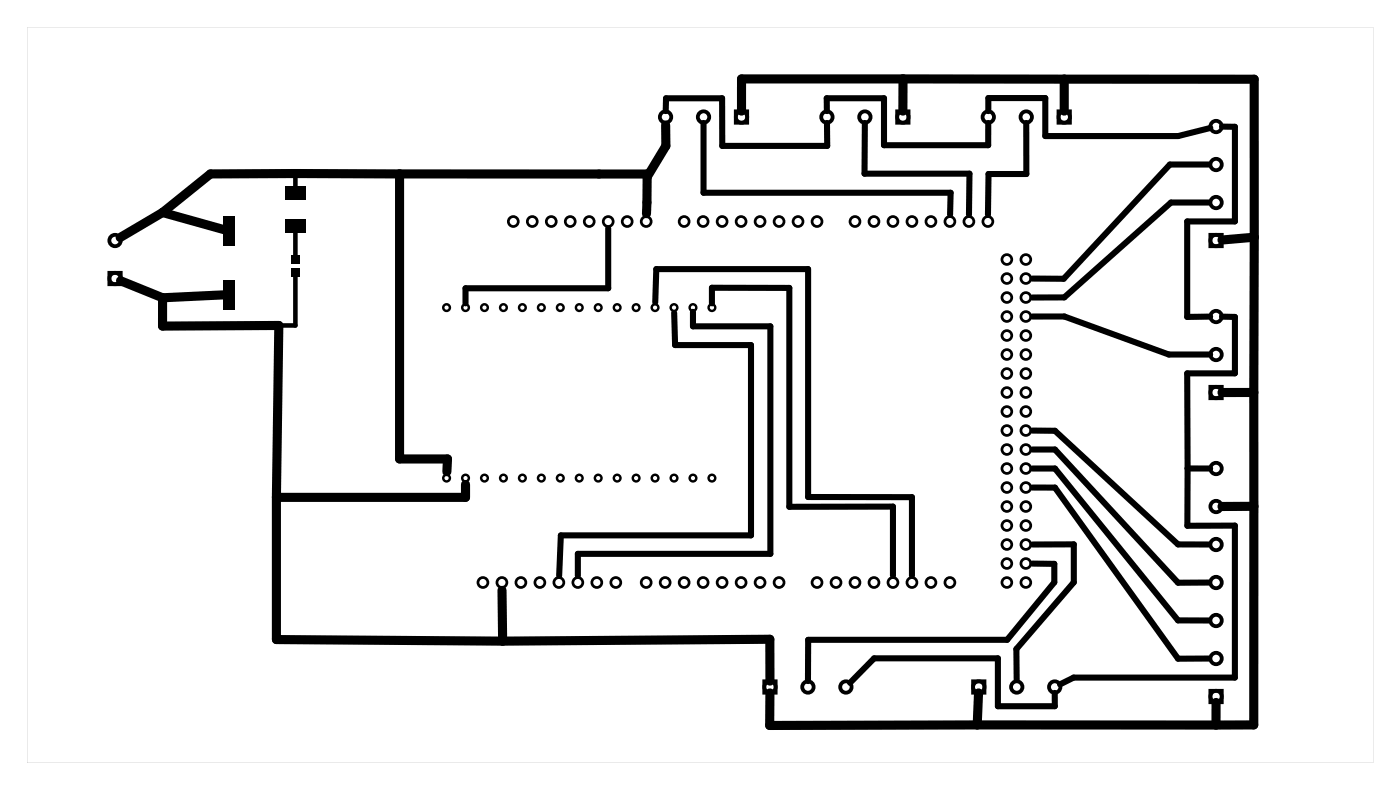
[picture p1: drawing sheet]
<svg xmlns="http://www.w3.org/2000/svg" width="187mm" height="105mm" viewBox="0 0 187 105" stroke-linecap="round" stroke-linejoin="round" font-family="sans-serif">
<g fill="#000">
<path d="M29.8 28.9h1.6v3.9h-1.6zM29.8 37.4h1.6v3.9h-1.6zM39 35.8h1.1v1.2h-1.1zM39 34.1h1.1v1.2h-1.1zM38.2 29.3h2.7v1.8h-2.7zM38.2 24.9h2.7v1.8h-2.7z"/>
<path d="M3.6 3.6v98.4h180.1v-98.4zM3.6 3.6h180.1v98.4h-180.1z"/>
</g>
<g fill="none" stroke="#000" stroke-width=".32">
<circle cx="59.8" cy="41.1" r=".45"/>
<circle cx="62.3" cy="41.1" r=".45"/>
<circle cx="64.8" cy="41.1" r=".45"/>
<circle cx="67.4" cy="41.1" r=".45"/>
<circle cx="69.9" cy="41.1" r=".45"/>
<circle cx="72.4" cy="41.1" r=".45"/>
<circle cx="75" cy="41.1" r=".45"/>
<circle cx="77.5" cy="41.1" r=".45"/>
<circle cx="80" cy="41.1" r=".45"/>
<circle cx="82.6" cy="41.1" r=".45"/>
<circle cx="85.1" cy="41.1" r=".45"/>
<circle cx="87.7" cy="41.1" r=".45"/>
<circle cx="90.2" cy="41.1" r=".45"/>
<circle cx="92.7" cy="41.1" r=".45"/>
<circle cx="95.3" cy="41.1" r=".45"/>
<circle cx="59.8" cy="63.9" r=".45"/>
<circle cx="62.3" cy="63.9" r=".45"/>
<circle cx="64.8" cy="63.9" r=".45"/>
<circle cx="67.4" cy="63.9" r=".45"/>
<circle cx="69.9" cy="63.9" r=".45"/>
<circle cx="72.4" cy="63.9" r=".45"/>
<circle cx="75" cy="63.9" r=".45"/>
<circle cx="77.5" cy="63.9" r=".45"/>
<circle cx="80" cy="63.9" r=".45"/>
<circle cx="82.6" cy="63.9" r=".45"/>
<circle cx="85.1" cy="63.9" r=".45"/>
<circle cx="87.7" cy="63.9" r=".45"/>
<circle cx="90.2" cy="63.9" r=".45"/>
<circle cx="92.7" cy="63.9" r=".45"/>
<circle cx="95.3" cy="63.9" r=".45"/>
</g>
<g fill="none" stroke="#000" stroke-width=".51">
<path d="M98.5 14.9h1.5v1.5h-1.5zM120 14.9h1.6v1.5h-1.6zM141.6 14.9h1.6v1.5h-1.6zM14.6 36.5h1.6v1.5h-1.6zM162 31.4h1.5v1.5h-1.5zM162 51.7h1.5v1.5h-1.5zM102.3 91.1h1.5v1.5h-1.5zM130.2 91.1h1.5v1.5h-1.5zM162 92.4h1.5v1.5h-1.5z"/>
<circle cx="89.1" cy="15.6" r=".76"/>
<circle cx="94.1" cy="15.6" r=".76"/>
<circle cx="99.2" cy="15.6" r=".76"/>
<circle cx="110.6" cy="15.6" r=".76"/>
<circle cx="115.7" cy="15.6" r=".76"/>
<circle cx="120.8" cy="15.6" r=".76"/>
<circle cx="132.2" cy="15.6" r=".76"/>
<circle cx="137.3" cy="15.6" r=".76"/>
<circle cx="142.4" cy="15.6" r=".76"/>
<circle cx="162.7" cy="16.9" r=".76"/>
<circle cx="15.4" cy="32.2" r=".76"/>
<circle cx="15.4" cy="37.2" r=".76"/>
<circle cx="162.7" cy="27.1" r=".76"/>
<circle cx="162.7" cy="22" r=".76"/>
<circle cx="162.7" cy="32.2" r=".76"/>
<circle cx="162.7" cy="47.4" r=".76"/>
<circle cx="162.7" cy="42.3" r=".76"/>
<circle cx="162.7" cy="52.5" r=".76"/>
<circle cx="162.7" cy="77.9" r=".76"/>
<circle cx="162.7" cy="72.8" r=".76"/>
<circle cx="162.7" cy="67.7" r=".76"/>
<circle cx="162.7" cy="62.6" r=".76"/>
<circle cx="103" cy="91.8" r=".76"/>
<circle cx="108.1" cy="91.8" r=".76"/>
<circle cx="113.2" cy="91.8" r=".76"/>
<circle cx="131" cy="91.8" r=".76"/>
<circle cx="136" cy="91.8" r=".76"/>
<circle cx="141.1" cy="91.8" r=".76"/>
<circle cx="162.7" cy="88" r=".76"/>
<circle cx="162.7" cy="83" r=".76"/>
<circle cx="162.7" cy="93.1" r=".76"/>
</g>
<g fill="none" stroke="#000" stroke-width=".36">
<circle cx="68.7" cy="29.6" r=".66"/>
<circle cx="71.2" cy="29.6" r=".66"/>
<circle cx="73.8" cy="29.6" r=".66"/>
<circle cx="76.3" cy="29.6" r=".66"/>
<circle cx="78.8" cy="29.6" r=".66"/>
<circle cx="81.4" cy="29.6" r=".66"/>
<circle cx="83.9" cy="29.6" r=".66"/>
<circle cx="86.5" cy="29.6" r=".66"/>
<circle cx="91.5" cy="29.6" r=".66"/>
<circle cx="94.1" cy="29.6" r=".66"/>
<circle cx="96.6" cy="29.6" r=".66"/>
<circle cx="99.2" cy="29.6" r=".66"/>
<circle cx="101.7" cy="29.6" r=".66"/>
<circle cx="104.2" cy="29.6" r=".66"/>
<circle cx="106.8" cy="29.6" r=".66"/>
<circle cx="109.3" cy="29.6" r=".66"/>
<circle cx="114.4" cy="29.6" r=".66"/>
<circle cx="116.9" cy="29.6" r=".66"/>
<circle cx="119.5" cy="29.6" r=".66"/>
<circle cx="122" cy="29.6" r=".66"/>
<circle cx="124.6" cy="29.6" r=".66"/>
<circle cx="127.1" cy="29.6" r=".66"/>
<circle cx="129.6" cy="29.6" r=".66"/>
<circle cx="132.2" cy="29.6" r=".66"/>
<circle cx="134.7" cy="39.8" r=".66"/>
<circle cx="134.7" cy="37.2" r=".66"/>
<circle cx="134.7" cy="34.7" r=".66"/>
<circle cx="137.3" cy="39.8" r=".66"/>
<circle cx="137.3" cy="37.2" r=".66"/>
<circle cx="137.3" cy="34.7" r=".66"/>
<circle cx="134.7" cy="42.3" r=".66"/>
<circle cx="134.7" cy="52.5" r=".66"/>
<circle cx="134.7" cy="55" r=".66"/>
<circle cx="134.7" cy="49.9" r=".66"/>
<circle cx="134.7" cy="47.4" r=".66"/>
<circle cx="134.7" cy="44.9" r=".66"/>
<circle cx="134.7" cy="57.6" r=".66"/>
<circle cx="137.3" cy="42.3" r=".66"/>
<circle cx="137.3" cy="52.5" r=".66"/>
<circle cx="137.3" cy="44.9" r=".66"/>
<circle cx="137.3" cy="57.6" r=".66"/>
<circle cx="137.3" cy="55" r=".66"/>
<circle cx="137.3" cy="49.9" r=".66"/>
<circle cx="137.3" cy="47.4" r=".66"/>
<circle cx="64.6" cy="77.9" r=".66"/>
<circle cx="67.2" cy="77.9" r=".66"/>
<circle cx="69.7" cy="77.9" r=".66"/>
<circle cx="72.2" cy="77.9" r=".66"/>
<circle cx="74.8" cy="77.9" r=".66"/>
<circle cx="77.3" cy="77.9" r=".66"/>
<circle cx="79.9" cy="77.9" r=".66"/>
<circle cx="82.4" cy="77.9" r=".66"/>
<circle cx="86.5" cy="77.9" r=".66"/>
<circle cx="89" cy="77.9" r=".66"/>
<circle cx="91.5" cy="77.9" r=".66"/>
<circle cx="94.1" cy="77.9" r=".66"/>
<circle cx="96.6" cy="77.9" r=".66"/>
<circle cx="99.2" cy="77.9" r=".66"/>
<circle cx="101.7" cy="77.9" r=".66"/>
<circle cx="104.2" cy="77.9" r=".66"/>
<circle cx="109.3" cy="77.9" r=".66"/>
<circle cx="111.9" cy="77.9" r=".66"/>
<circle cx="114.4" cy="77.9" r=".66"/>
<circle cx="116.9" cy="77.9" r=".66"/>
<circle cx="119.5" cy="77.9" r=".66"/>
<circle cx="122" cy="77.9" r=".66"/>
<circle cx="124.6" cy="77.9" r=".66"/>
<circle cx="127.1" cy="77.9" r=".66"/>
<circle cx="134.7" cy="65.2" r=".66"/>
<circle cx="134.7" cy="67.7" r=".66"/>
<circle cx="134.7" cy="62.6" r=".66"/>
<circle cx="134.7" cy="60.1" r=".66"/>
<circle cx="134.7" cy="75.3" r=".66"/>
<circle cx="134.7" cy="77.9" r=".66"/>
<circle cx="134.7" cy="72.8" r=".66"/>
<circle cx="134.7" cy="70.3" r=".66"/>
<circle cx="137.3" cy="62.6" r=".66"/>
<circle cx="137.3" cy="67.7" r=".66"/>
<circle cx="137.3" cy="65.2" r=".66"/>
<circle cx="137.3" cy="60.1" r=".66"/>
<circle cx="137.3" cy="75.3" r=".66"/>
<circle cx="137.3" cy="77.9" r=".66"/>
<circle cx="137.3" cy="70.3" r=".66"/>
<circle cx="137.3" cy="72.8" r=".66"/>
</g>
<g fill="none" stroke="#000" stroke-width="1.2">
<path d="M89.1 16.7v2.8l-2.5 4.1M120.8 10.5l47 .1v21.1M120.8 10.5v4.4M120.8 10.5h-21.6v4.4M142.4 10.6v4.3M16.1 37.5l5.7 2.3M21.8 28.4l8.2 2.3M21.8 28.4l-5.7 3.4M21.8 39.8l-.1 3.8 15.6-.1-.3 23M30 39.4l-8.2 .4M53.5 23.3h33.1v.3M53.5 23.3h-25.3l-6.4 5.1"/>
<path d="M53.5 23.3v38.1h6.4l-.1 1.7M86.6 23.6l-.1 5M167.8 31.7l-4.3 .4M167.8 31.7v20.8M167.8 52.5v44.4h-37M167.8 52.5h-4.3M37 66.5v19l30.3 .2M62.3 64.8v1.7h-25.3M67.2 78.9l.1 6.8M167.8 67.7h-4.3M67.3 85.7l35.7-.2v5.6M103 92.6v4.4l27.8-.1"/>
<path d="M130.9 92.6l-.1 4.3M162.7 93.9v3"/>
</g>
<g fill="none" stroke="#000" stroke-width=".81">
<path d="M89.1 14.9v-1.8h7.5v6.4h14.1v-3.1M94.1 16.4v9.4h33.1l-.1 2.9M110.6 14.9v-1.8h7.7v6.3h13.9v-3M115.7 16.4v6.8h14v5.5M132.2 14.9v-1.8h7.7v5.1h17.7l4.3-1.1M137.3 16.4v6.9h-5l-.1 5.4M163.5 16.9l1.7 .1v12.6h-6.3v12.8l3-.1M81.4 30.5v8h-19.1v2.1M161.8 22h-5.3l-14.2 15.3-4.1-.1M161.8 27.1h-5.1l-14.3 12.7h-4.2M87.7 40.4l.1-4.4h20.3v30.4l13.9 .1v10.5M90.2 41.8l.1 4.3h10.2v25.5h-25.5l-.2 5.4"/>
<path d="M92.7 41.7v1.9h10.4v30.4h-25.8v3M95.3 40.6v-2.1h10.3v29.3l13.9-.1v9.3M138.2 42.3h4.2l14 5.1h5.5M138.2 57.6h3l16.4 15.2h4.2M163.5 42.3l1.7 .1v7.5h-6.3v12.7M138.2 65.2h3l16.4 22.9 4.2-.1M138.2 62.6h3l16.4 20.3 4.2 .1M138.2 60.1h3l16.4 17.8h4.2M138.2 72.8h5.5v5.1l-7.7 8.9v4.1M138.2 75.3l2.9 .1v2.5l-6.3 7.6h-26.7v5.6M158.9 62.6h3M158.9 62.6v7.7h6.3v20.3h-21.5l-1.9 .9"/>
<path d="M113.7 91.3l3.3-3.3h16.5v6.4h7.6v-1.8"/>
</g>
<path d="M39.5 23.2v1.8M39.5 31v3.2M39.5 36.9v6.6h-2.2" fill="none" stroke="#000" stroke-width=".61"/>
</svg>
